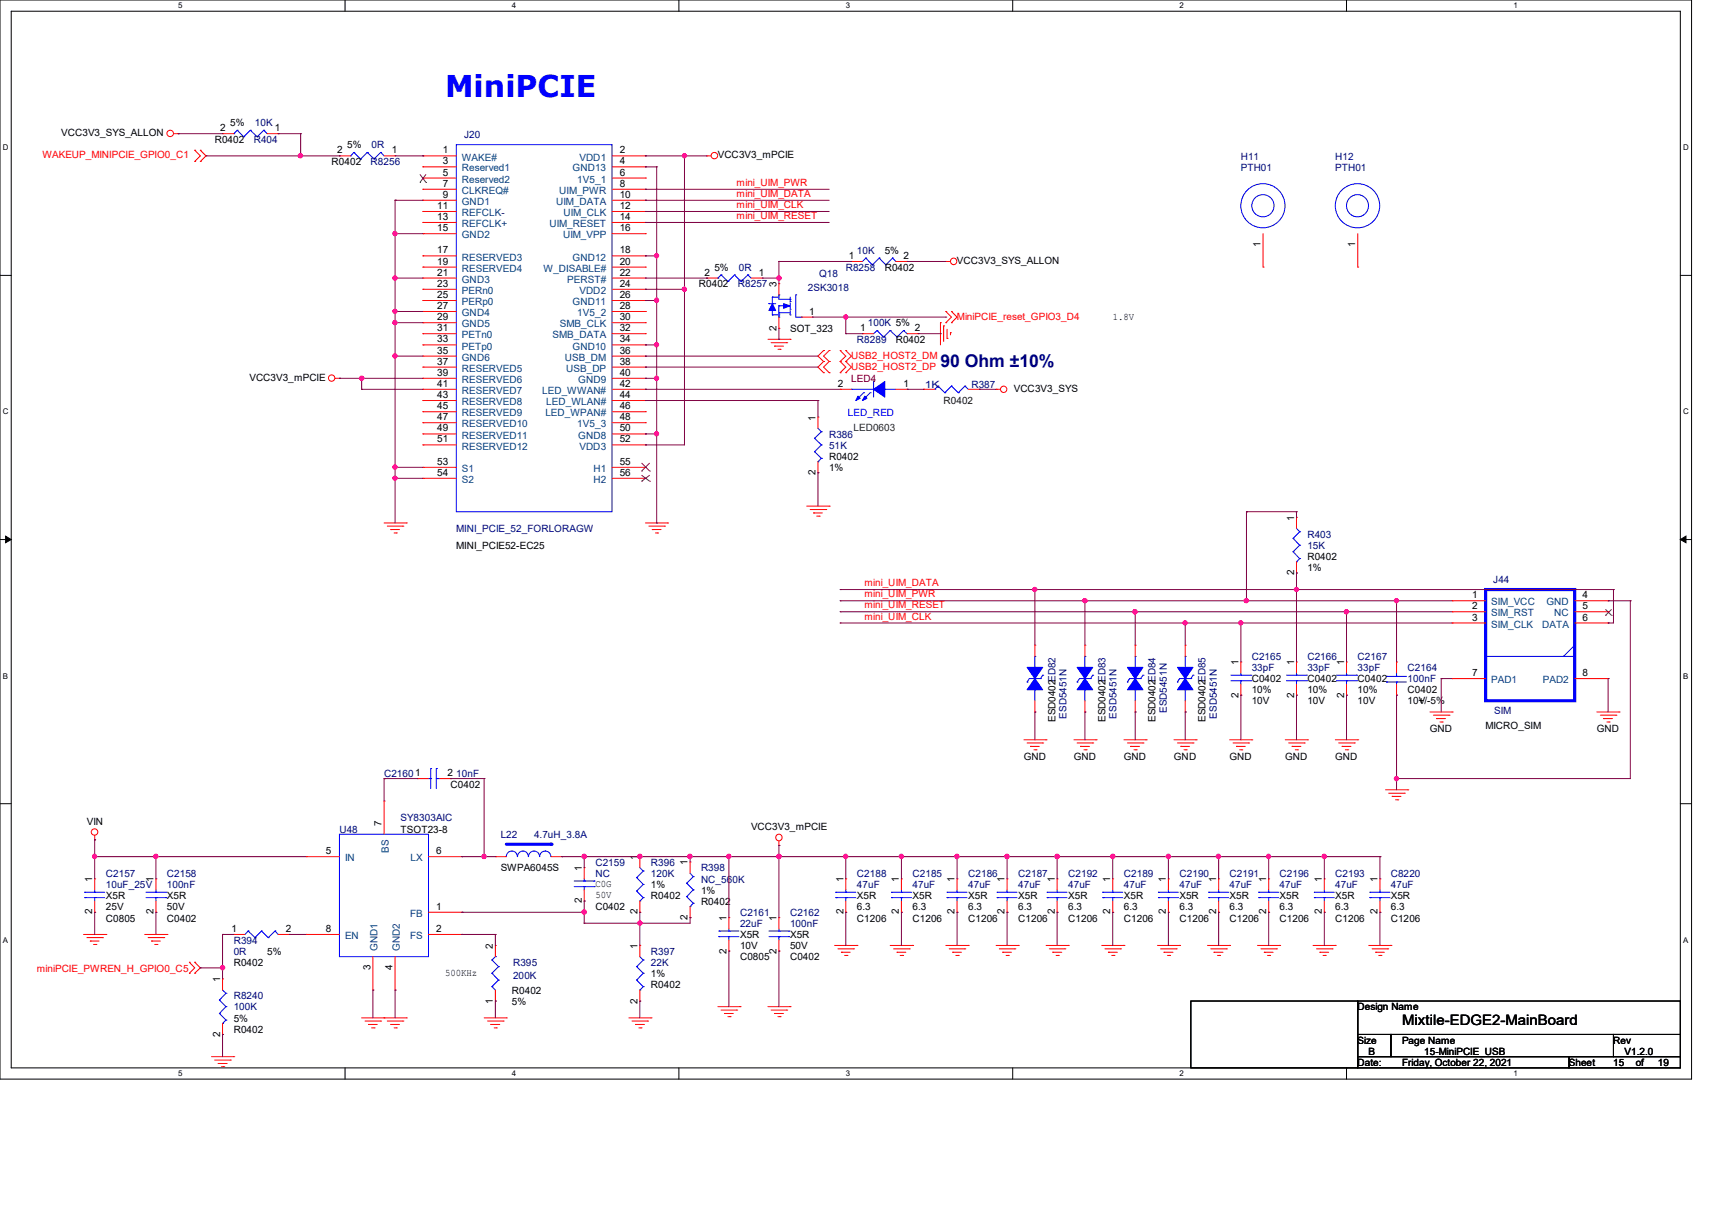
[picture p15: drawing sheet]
<svg xmlns="http://www.w3.org/2000/svg" width="297mm" height="210mm" viewBox="0 0 297 210" stroke-linecap="round" stroke-linejoin="round" font-family="sans-serif">
<defs><g id="words">
<text font-size="5.2" fill="#00f" x="77.2" y="16.8">MiniPCIE</text>
<text font-size="3" fill="#000080" x="163.2" y="63.7">90 Ohm ±10%</text>
<text font-size="2.5" x="243.2" y="177.9">Mixtile-EDGE2-MainBoard</text>
<g font-size="1.7">
<text x="10.6" y="23.6">VCC3V3_SYS_ALLON</text>
<text x="38.2" y="22.8">2</text>
<text x="40" y="21.9">5%</text>
<text x="47.7" y="22.8">1</text>
<text x="37.3" y="24.8">R0402</text>
<text x="57.5" y="28.7">R0402</text>
<text x="58.5" y="26.6">2</text>
<text x="60.2" y="25.7">5%</text>
<text x="68" y="26.6">1</text>
<text x="76.8" y="26.6">1</text>
<text x="76.8" y="28.5">3</text>
<text x="107.5" y="26.6">2</text>
<text x="107.5" y="28.5">4</text>
<text x="124.5" y="27.5">VCC3V3_mPCIE</text>
<text x="76.8" y="30.5">5</text>
<text x="76.8" y="32.4">7</text>
<text x="76.8" y="34.3">9</text>
<text x="107.5" y="30.5">6</text>
<text x="107.5" y="32.4">8</text>
<text x="107.5" y="34.3">10</text>
<text x="75.9" y="36.3">11</text>
<text x="75.9" y="38.2">13</text>
<text x="75.9" y="40.1">15</text>
<text x="107.5" y="36.3">12</text>
<text x="107.5" y="38.2">14</text>
<text x="107.5" y="40.1">16</text>
<text x="75.9" y="44">17</text>
<text x="75.9" y="45.9">19</text>
<text x="75.9" y="47.8">21</text>
<text x="107.5" y="44">18</text>
<text x="107.5" y="45.9">20</text>
<text x="107.5" y="47.8">22</text>
<text x="122.2" y="47.8">2</text>
<text x="123.9" y="47">5%</text>
<text x="131.6" y="47.8">1</text>
<text x="147.3" y="45">1</text>
<text x="153.5" y="47">R0402</text>
<text x="153.5" y="44.1">5%</text>
<text x="156.7" y="45">2</text>
<text x="166" y="45.8">VCC3V3_SYS_ALLON</text>
<text x="218.7" y="42.9" transform="rotate(-90 218.7 42.9)">1</text>
<text x="235.1" y="42.9" transform="rotate(-90 235.1 42.9)">1</text>
<text x="75.9" y="49.8">23</text>
<text x="75.9" y="51.7">25</text>
<text x="75.9" y="53.6">27</text>
<text x="107.5" y="49.8">24</text>
<text x="107.5" y="51.7">26</text>
<text x="107.5" y="53.6">28</text>
<text x="121.2" y="49.9">R0402</text>
<text x="134.7" y="49.8" transform="rotate(-90 134.7 49.8)">3</text>
<text x="75.9" y="55.6">29</text>
<text x="75.9" y="57.5">31</text>
<text x="75.9" y="59.4">33</text>
<text x="107.5" y="55.6">30</text>
<text x="107.5" y="57.5">32</text>
<text x="107.5" y="59.4">34</text>
<text x="134.7" y="57.4" transform="rotate(-90 134.7 57.4)">2</text>
<text x="137.1" y="57.6">SOT_323</text>
<text x="140.4" y="54.6">1</text>
<text x="149.2" y="57.5">1</text>
<text x="155.4" y="59.5">R0402</text>
<text x="158.7" y="57.5">2</text>
<text x="193" y="55.5">1.8V</text>
<text x="75.9" y="61.4">35</text>
<text x="75.9" y="63.3">37</text>
<text x="75.9" y="65.2">39</text>
<text x="107.5" y="61.4">36</text>
<text x="107.5" y="63.3">38</text>
<text x="107.5" y="65.2">40</text>
<text x="43.3" y="66.1">VCC3V3_mPCIE</text>
<text x="75.9" y="67.1">41</text>
<text x="75.9" y="69.1">43</text>
<text x="75.9" y="71">45</text>
<text x="107.5" y="67.1">42</text>
<text x="107.5" y="69.1">44</text>
<text x="107.5" y="71">46</text>
<text x="145.4" y="67.1">2</text>
<text x="156.7" y="67.1">1</text>
<text x="175.9" y="68">VCC3V3_SYS</text>
<text x="75.9" y="72.9">47</text>
<text x="75.9" y="74.9">49</text>
<text x="75.9" y="76.8">51</text>
<text x="107.5" y="72.9">48</text>
<text x="107.5" y="74.9">50</text>
<text x="107.5" y="76.8">52</text>
<text x="141.5" y="73" transform="rotate(-90 141.5 73)">1</text>
<text x="75.9" y="80.7">53</text>
<text x="75.9" y="82.6">54</text>
<text x="107.5" y="80.7">55</text>
<text x="107.5" y="82.6">56</text>
<text x="141.5" y="82.5" transform="rotate(-90 141.5 82.5)">2</text>
<text x="143.8" y="79.8">R0402</text>
<text x="143.8" y="81.7">1%</text>
<text x="79.2" y="95.3">MINI_PCIE52-EC25</text>
<text x="224.5" y="90.4" transform="rotate(-90 224.5 90.4)">1</text>
<text x="224.5" y="99.8" transform="rotate(-90 224.5 99.8)">2</text>
<text x="226.8" y="97.2">R0402</text>
<text x="226.8" y="99.1">1%</text>
<text x="255.4" y="103.8">1</text>
<text x="255.4" y="105.7">2</text>
<text x="255.4" y="107.7">3</text>
<text x="274.5" y="107.7">6</text>
<text x="274.5" y="105.7">5</text>
<text x="274.5" y="103.8">4</text>
<text x="214.8" y="115.5" transform="rotate(-90 214.8 115.5)">1</text>
<text x="217.2" y="118.4">C0402</text>
<text x="224.5" y="115.5" transform="rotate(-90 224.5 115.5)">1</text>
<text x="226.8" y="118.4">C0402</text>
<text x="233.2" y="115.5" transform="rotate(-90 233.2 115.5)">1</text>
<text x="235.5" y="118.4">C0402</text>
<text x="255.4" y="117.3">7</text>
<text x="274.5" y="117.3">8</text>
<text x="183.1" y="125.3" transform="rotate(-90 183.1 125.3)">ESD0402ED82</text>
<text x="191.8" y="125.3" transform="rotate(-90 191.8 125.3)">ESD0402ED83</text>
<text x="200.4" y="125.3" transform="rotate(-90 200.4 125.3)">ESD0402ED84</text>
<text x="209.1" y="125.3" transform="rotate(-90 209.1 125.3)">ESD0402ED85</text>
<text x="214.8" y="121.1" transform="rotate(-90 214.8 121.1)">2</text>
<text x="217.2" y="122.3">10V</text>
<text x="217.2" y="120.4">10%</text>
<text x="224.5" y="121.1" transform="rotate(-90 224.5 121.1)">2</text>
<text x="226.8" y="122.3">10V</text>
<text x="226.8" y="120.4">10%</text>
<text x="233.2" y="121.1" transform="rotate(-90 233.2 121.1)">2</text>
<text x="235.5" y="122.3">10V</text>
<text x="235.5" y="120.4">10%</text>
<text x="244.2" y="122.3">10V</text>
<text x="244.2" y="120.4">C0402</text>
<text x="246.1" y="122.3">+/-5%</text>
<text x="177.6" y="131.9">GND</text>
<text x="186.3" y="131.9">GND</text>
<text x="195" y="131.9">GND</text>
<text x="203.6" y="131.9">GND</text>
<text x="213.3" y="131.9">GND</text>
<text x="222.9" y="131.9">GND</text>
<text x="231.6" y="131.9">GND</text>
<text x="248.1" y="127.1">GND</text>
<text x="257.7" y="126.5">MICRO_SIM</text>
<text x="277" y="127.1">GND</text>
<text x="77.6" y="134.7">2</text>
<text x="78.2" y="136.7">C0402</text>
<text x="15.1" y="143.1">VIN</text>
<text x="66.2" y="143.4" transform="rotate(-90 66.2 143.4)">7</text>
<text x="56.6" y="148.3">5</text>
<text x="69.5" y="144.5">TSOT23-8</text>
<text x="75.7" y="148.3">6</text>
<text x="110.6" y="149.2" transform="rotate(-90 110.6 149.2)">1</text>
<text x="130.3" y="144.1">VCC3V3_mPCIE</text>
<text x="16" y="153.1" transform="rotate(-90 16 153.1)">1</text>
<text x="26.6" y="153.1" transform="rotate(-90 26.6 153.1)">1</text>
<text x="86.9" y="151.2">SWPA6045S</text>
<text x="100.9" y="151.2" transform="rotate(-90 100.9 151.2)">1</text>
<text x="103.3" y="155.8">50V</text>
<text x="103.3" y="153.9">C0G</text>
<text x="112.9" y="154.1">1%</text>
<text x="119.3" y="150.2" transform="rotate(-90 119.3 150.2)">1</text>
<text x="121.6" y="155.1">1%</text>
<text x="146.3" y="153.1" transform="rotate(-90 146.3 153.1)">1</text>
<text x="156" y="153.1" transform="rotate(-90 156 153.1)">1</text>
<text x="165.6" y="153.1" transform="rotate(-90 165.6 153.1)">1</text>
<text x="174.3" y="153.1" transform="rotate(-90 174.3 153.1)">1</text>
<text x="183" y="153.1" transform="rotate(-90 183 153.1)">1</text>
<text x="192.6" y="153.1" transform="rotate(-90 192.6 153.1)">1</text>
<text x="202.3" y="153.1" transform="rotate(-90 202.3 153.1)">1</text>
<text x="211" y="153.1" transform="rotate(-90 211 153.1)">1</text>
<text x="219.7" y="153.1" transform="rotate(-90 219.7 153.1)">1</text>
<text x="229.3" y="153.1" transform="rotate(-90 229.3 153.1)">1</text>
<text x="239" y="153.1" transform="rotate(-90 239 153.1)">1</text>
<text x="16" y="158.7" transform="rotate(-90 16 158.7)">2</text>
<text x="18.4" y="159.9">C0805</text>
<text x="18.4" y="156">X5R</text>
<text x="18.4" y="158">25V</text>
<text x="26.6" y="158.7" transform="rotate(-90 26.6 158.7)">2</text>
<text x="29" y="159.9">C0402</text>
<text x="29" y="156">X5R</text>
<text x="29" y="158">50V</text>
<text x="40.2" y="161.8">1</text>
<text x="49.6" y="161.8">2</text>
<text x="56.6" y="161.8">8</text>
<text x="75.7" y="161.8">2</text>
<text x="75.7" y="157.9">1</text>
<text x="100.9" y="156.8" transform="rotate(-90 100.9 156.8)">2</text>
<text x="103.3" y="158">C0402</text>
<text x="110.6" y="158.7" transform="rotate(-90 110.6 158.7)">2</text>
<text x="112.9" y="156">R0402</text>
<text x="119.3" y="159.7" transform="rotate(-90 119.3 159.7)">2</text>
<text x="121.6" y="157">R0402</text>
<text x="126" y="159.9" transform="rotate(-90 126 159.9)">1</text>
<text x="134.7" y="159.9" transform="rotate(-90 134.7 159.9)">1</text>
<text x="146.3" y="158.7" transform="rotate(-90 146.3 158.7)">2</text>
<text x="148.7" y="159.9">C1206</text>
<text x="148.7" y="156">X5R</text>
<text x="148.7" y="158">6.3</text>
<text x="156" y="158.7" transform="rotate(-90 156 158.7)">2</text>
<text x="158.3" y="159.9">C1206</text>
<text x="158.3" y="156">X5R</text>
<text x="158.3" y="158">6.3</text>
<text x="165.6" y="158.7" transform="rotate(-90 165.6 158.7)">2</text>
<text x="168" y="159.9">C1206</text>
<text x="168" y="156">X5R</text>
<text x="168" y="158">6.3</text>
<text x="174.3" y="158.7" transform="rotate(-90 174.3 158.7)">2</text>
<text x="176.6" y="159.9">C1206</text>
<text x="176.6" y="156">X5R</text>
<text x="176.6" y="158">6.3</text>
<text x="183" y="158.7" transform="rotate(-90 183 158.7)">2</text>
<text x="185.3" y="159.9">C1206</text>
<text x="185.3" y="156">X5R</text>
<text x="185.3" y="158">6.3</text>
<text x="192.6" y="158.7" transform="rotate(-90 192.6 158.7)">2</text>
<text x="195" y="159.9">C1206</text>
<text x="195" y="156">X5R</text>
<text x="195" y="158">6.3</text>
<text x="202.3" y="158.7" transform="rotate(-90 202.3 158.7)">2</text>
<text x="204.6" y="159.9">C1206</text>
<text x="204.6" y="156">X5R</text>
<text x="204.6" y="158">6.3</text>
<text x="211" y="158.7" transform="rotate(-90 211 158.7)">2</text>
<text x="213.3" y="159.9">C1206</text>
<text x="213.3" y="156">X5R</text>
<text x="213.3" y="158">6.3</text>
<text x="219.7" y="158.7" transform="rotate(-90 219.7 158.7)">2</text>
<text x="222" y="159.9">C1206</text>
<text x="222" y="156">X5R</text>
<text x="222" y="158">6.3</text>
<text x="229.3" y="158.7" transform="rotate(-90 229.3 158.7)">2</text>
<text x="231.6" y="159.9">C1206</text>
<text x="231.6" y="156">X5R</text>
<text x="231.6" y="158">6.3</text>
<text x="239" y="158.7" transform="rotate(-90 239 158.7)">2</text>
<text x="241.3" y="159.9">C1206</text>
<text x="241.3" y="156">X5R</text>
<text x="241.3" y="158">6.3</text>
<text x="40.6" y="167.6">R0402</text>
<text x="46.4" y="165.7">5%</text>
<text x="85.5" y="164.7" transform="rotate(-90 85.5 164.7)">2</text>
<text x="110.6" y="164.7" transform="rotate(-90 110.6 164.7)">1</text>
<text x="126" y="165.5" transform="rotate(-90 126 165.5)">2</text>
<text x="128.4" y="166.7">C0805</text>
<text x="128.4" y="162.8">X5R</text>
<text x="128.4" y="164.8">10V</text>
<text x="134.7" y="165.5" transform="rotate(-90 134.7 165.5)">2</text>
<text x="137.1" y="166.7">C0402</text>
<text x="137.1" y="162.8">X5R</text>
<text x="137.1" y="164.8">50V</text>
<text x="38.2" y="170.5" transform="rotate(-90 38.2 170.5)">1</text>
<text x="64.3" y="168.4" transform="rotate(-90 64.3 168.4)">3</text>
<text x="68.1" y="168.4" transform="rotate(-90 68.1 168.4)">4</text>
<text x="77.2" y="169.4">500KHz</text>
<text x="88.8" y="172.5">R0402</text>
<text x="112.9" y="171.5">R0402</text>
<text x="112.9" y="169.6">1%</text>
<text x="38.2" y="180" transform="rotate(-90 38.2 180)">2</text>
<text x="40.6" y="179.2">R0402</text>
<text x="40.6" y="177.3">5%</text>
<text x="85.5" y="174.2" transform="rotate(-90 85.5 174.2)">1</text>
<text x="88.8" y="174.4">5%</text>
<text x="110.6" y="174.2" transform="rotate(-90 110.6 174.2)">2</text>
<text x="235.5" y="175.3">Design Name</text>
<text x="235.5" y="181.1">Size</text>
<text x="235.5" y="185">Date:</text>
<text x="237.4" y="183.1">B</text>
<text x="243.2" y="181.1">Page Name</text>
<text x="243.2" y="185">Friday, October 22, 2021</text>
<text x="247.1" y="183.1">15-MiniPCIE_USB</text>
<text x="272.2" y="185">Sheet</text>
<text x="279.9" y="181.1">Rev</text>
<text x="279.9" y="185">15</text>
<text x="281.8" y="183.1">V1.2.0</text>
<text x="283.8" y="185">of</text>
<text x="287.6" y="185">19</text>
</g>
<g font-size="1.7" fill="#000080">
<text x="44.2" y="21.9">10K</text>
<text x="44" y="24.8">R404</text>
<text x="64.3" y="28.7">R8256</text>
<text x="64.5" y="25.7">0R</text>
<text x="80.5" y="24">J20</text>
<text x="215.2" y="27.7">H11</text>
<text x="215.2" y="29.6">PTH01</text>
<text x="231.6" y="27.7">H12</text>
<text x="231.6" y="29.6">PTH01</text>
<text x="128.2" y="47">0R</text>
<text x="146.7" y="47">R8258</text>
<text x="148.7" y="44.1">10K</text>
<text x="128" y="49.9">R8257</text>
<text x="140.2" y="50.5">2SK3018</text>
<text x="142.1" y="48.1">Q18</text>
<text x="148.7" y="59.5">R8289</text>
<text x="150.6" y="56.6">100K 5%</text>
<text x="160.4" y="67.3">1K</text>
<text x="168.5" y="67.3">R387</text>
<text x="143.8" y="75.9">R386</text>
<text x="143.8" y="77.9">51K</text>
<text x="79.2" y="92.4">MINI_PCIE_52_FORLORAGW</text>
<text x="226.8" y="93.3">R403</text>
<text x="226.8" y="95.3">15K</text>
<text x="259.1" y="101.2">J44</text>
<text x="217.2" y="114.6">C2165</text>
<text x="217.2" y="116.5">33pF</text>
<text x="226.8" y="114.6">C2166</text>
<text x="226.8" y="116.5">33pF</text>
<text x="235.5" y="114.6">C2167</text>
<text x="235.5" y="116.5">33pF</text>
<text x="244.2" y="116.5">C2164</text>
<text x="244.2" y="118.4">100nF</text>
<text x="185" y="124.7" transform="rotate(-90 185 124.7)">ESD5451N</text>
<text x="193.7" y="124.7" transform="rotate(-90 193.7 124.7)">ESD5451N</text>
<text x="202.4" y="123.7" transform="rotate(-90 202.4 123.7)">ESD5451N</text>
<text x="211.1" y="124.7" transform="rotate(-90 211.1 124.7)">ESD5451N</text>
<text x="259.2" y="124">SIM</text>
<text x="66.6" y="134.8">C21601</text>
<text x="79.2" y="134.8">10nF</text>
<text x="69.5" y="142.5">SY8303AIC</text>
<text x="58.9" y="144.5">U48</text>
<text x="86.9" y="145.5">L22</text>
<text x="92.7" y="145.5">4.7uH_3.8A</text>
<text x="18.4" y="152.2">C2157</text>
<text x="18.4" y="154.1">10uF_25V</text>
<text x="29" y="152.2">C2158</text>
<text x="29" y="154.1">100nF</text>
<text x="103.3" y="150.3">C2159</text>
<text x="103.3" y="152.2">NC</text>
<text x="112.9" y="150.3">R396</text>
<text x="112.9" y="152.2">120K</text>
<text x="121.6" y="151.2">R398</text>
<text x="121.6" y="153.2">NC_560K</text>
<text x="148.7" y="152.2">C2188</text>
<text x="148.7" y="154.1">47uF</text>
<text x="158.3" y="152.2">C2185</text>
<text x="158.3" y="154.1">47uF</text>
<text x="168" y="152.2">C2186</text>
<text x="168" y="154.1">47uF</text>
<text x="176.6" y="152.2">C2187</text>
<text x="176.6" y="154.1">47uF</text>
<text x="185.3" y="152.2">C2192</text>
<text x="185.3" y="154.1">47uF</text>
<text x="195" y="152.2">C2189</text>
<text x="195" y="154.1">47uF</text>
<text x="204.6" y="152.2">C2190</text>
<text x="204.6" y="154.1">47uF</text>
<text x="213.3" y="152.2">C2191</text>
<text x="213.3" y="154.1">47uF</text>
<text x="222" y="152.2">C2196</text>
<text x="222" y="154.1">47uF</text>
<text x="231.6" y="152.2">C2193</text>
<text x="231.6" y="154.1">47uF</text>
<text x="241.3" y="152.2">C8220</text>
<text x="241.3" y="154.1">47uF</text>
<text x="128.4" y="159">C2161</text>
<text x="128.4" y="160.9">22uF</text>
<text x="137.1" y="159">C2162</text>
<text x="137.1" y="160.9">100nF</text>
<text x="40.6" y="163.8">R394</text>
<text x="40.6" y="165.7">0R</text>
<text x="89" y="167.6">R395</text>
<text x="112.9" y="165.7">R397</text>
<text x="112.9" y="167.6">22K</text>
<text x="40.6" y="173.4">R8240</text>
<text x="89" y="170">200K</text>
<text x="40.6" y="175.3">100K</text>
</g>
<g font-size="1.7" fill="#f00">
<text x="7.4" y="27.5">WAKEUP_MINIPCIE_GPIO0_C1</text>
<text x="127.8" y="32.3">mini_UIM_PWR</text>
<text x="127.8" y="34.2">mini_UIM_DATA</text>
<text x="127.8" y="38">mini_UIM_RESET</text>
<text x="127.8" y="36.1">mini_UIM_CLK</text>
<text x="166" y="55.5">MiniPCIE_reset_GPIO3_D4</text>
<text x="147.7" y="64.2">USB2_HOST2_DP</text>
<text x="147.7" y="62.2">USB2_HOST2_DM</text>
<text x="150" y="101.7">mini_UIM_DATA</text>
<text x="150" y="107.5">mini_UIM_CLK</text>
<text x="150" y="105.6">mini_UIM_RESET</text>
<text x="150" y="103.7">mini_UIM_PWR</text>
<text x="6.4" y="168.6">miniPCIE_PWREN_H_GPIO0_C5</text>
</g>
<g font-size="1.7" fill="#004080">
<text x="80.1" y="27.9">WAKE#</text>
<text x="80.1" y="29.8">Reserved1</text>
<text x="99.3" y="29.8">GND13</text>
<text x="100.5" y="27.9">VDD1</text>
<text x="80.1" y="31.7">Reserved2</text>
<text x="80.1" y="33.7">CLKREQ#</text>
<text x="80.1" y="35.6">GND1</text>
<text x="96.5" y="35.6">UIM_DATA</text>
<text x="97" y="33.7">UIM_PWR</text>
<text x="100.2" y="31.7">1V5_1</text>
<text x="80.1" y="37.5">REFCLK-</text>
<text x="80.1" y="39.4">REFCLK+</text>
<text x="80.1" y="41.4">GND2</text>
<text x="95.3" y="39.4">UIM_RESET</text>
<text x="97.7" y="41.4">UIM_VPP</text>
<text x="97.7" y="37.5">UIM_CLK</text>
<text x="80.1" y="45.2">RESERVED3</text>
<text x="80.1" y="47.2">RESERVED4</text>
<text x="94.3" y="47.2">W_DISABLE#</text>
<text x="99.3" y="45.2">GND12</text>
<text x="80.1" y="49.1">GND3</text>
<text x="80.1" y="51">PERn0</text>
<text x="80.1" y="53">PERp0</text>
<text x="98.4" y="49.1">PERST#</text>
<text x="99.3" y="53">GND11</text>
<text x="100.5" y="51">VDD2</text>
<text x="80.1" y="54.9">GND4</text>
<text x="80.1" y="56.8">GND5</text>
<text x="80.1" y="58.7">PETn0</text>
<text x="95.9" y="58.7">SMB_DATA</text>
<text x="97.1" y="56.8">SMB_CLK</text>
<text x="100.2" y="54.9">1V5_2</text>
<text x="80.1" y="60.7">PETp0</text>
<text x="80.1" y="62.6">GND6</text>
<text x="80.1" y="64.5">RESERVED5</text>
<text x="98" y="62.6">USB_DM</text>
<text x="98.2" y="64.5">USB_DP</text>
<text x="99.3" y="60.7">GND10</text>
<text x="80.1" y="66.5">RESERVED6</text>
<text x="80.1" y="68.4">RESERVED7</text>
<text x="80.1" y="70.3">RESERVED8</text>
<text x="94.1" y="68.4">LED_WWAN#</text>
<text x="94.8" y="70.3">LED_WLAN#</text>
<text x="100.3" y="66.5">GND9</text>
<text x="80.1" y="72.3">RESERVED9</text>
<text x="80.1" y="74.2">RESERVED10</text>
<text x="80.1" y="76.1">RESERVED11</text>
<text x="94.6" y="72.3">LED_WPAN#</text>
<text x="100.2" y="74.2">1V5_3</text>
<text x="100.3" y="76.1">GND8</text>
<text x="80.1" y="78">RESERVED12</text>
<text x="80.1" y="81.9">S1</text>
<text x="80.1" y="83.8">S2</text>
<text x="100.5" y="78">VDD3</text>
<text x="102.9" y="81.9">H1</text>
<text x="102.9" y="83.8">H2</text>
<text x="258.7" y="105.1">SIM_VCC</text>
<text x="258.7" y="107">SIM_RST</text>
<text x="268.3" y="105.1">GND</text>
<text x="269.6" y="107">NC</text>
<text x="258.7" y="108.9">SIM_CLK</text>
<text x="267.5" y="108.9">DATA</text>
<text x="258.7" y="118.6">PAD1</text>
<text x="267.6" y="118.6">PAD2</text>
<text x="59.9" y="149.5">IN</text>
<text x="67.4" y="148" transform="rotate(-90 67.4 148)">BS</text>
<text x="71.2" y="149.5">LX</text>
<text x="71.2" y="159.1">FB</text>
<text x="59.9" y="163">EN</text>
<text x="65.5" y="165.1" transform="rotate(-90 65.5 165.1)">GND1</text>
<text x="69.3" y="165.1" transform="rotate(-90 69.3 165.1)">GND2</text>
<text x="71.2" y="163">FS</text>
</g>
<text font-size="1.7" fill="#800000" x="147.7" y="66.3">LED4</text>
<text font-size="1.7" fill="#004000" x="163.7" y="70.1">R0402</text>
<text font-size="1.7" fill="#00f" x="147.1" y="72.3">LED_RED</text>
<text font-size="1.7" fill="#008000" x="148.1" y="74.8">LED0603</text>
<g font-size="1.4">
<text x="30.9" y="1.4">5</text>
<text x="88.8" y="1.4">4</text>
<text x="146.7" y="1.4">3</text>
<text x="204.6" y="1.4">2</text>
<text x="262.6" y="1.4">1</text>
<text x=".5" y="26.1">D</text>
<text x="292" y="26.1">D</text>
<text x=".5" y="71.9">C</text>
<text x="292" y="71.9">C</text>
<text x=".5" y="117.8">B</text>
<text x="292" y="117.8">B</text>
<text x=".5" y="163.6">A</text>
<text x="292" y="163.6">A</text>
<text x="30.9" y="186.8">5</text>
<text x="88.8" y="186.8">4</text>
<text x="146.7" y="186.8">3</text>
<text x="204.6" y="186.8">2</text>
<text x="262.6" y="186.8">1</text>
</g>
</g></defs>
<path d="M0 0h293.5v187.3h-293.5zM1.9 1.9h289.6v183.4h-289.6z" fill="none" stroke="#000" stroke-width=".17"/>
<g fill="#fff">
<path d="M30.9 .2h.8v1.5h-.8z"/>
<path d="M30.9 185.5h.8v1.6h-.8z"/>
</g>
<path d="M59.9 0v1.9M59.9 185.3v2" fill="none" stroke="#000" stroke-width=".17"/>
<g fill="#fff">
<path d="M88.8 .2h.8v1.5h-.8z"/>
<path d="M88.8 185.5h.8v1.6h-.8z"/>
</g>
<path d="M117.8 0v1.9M117.8 185.3v2" fill="none" stroke="#000" stroke-width=".17"/>
<g fill="#fff">
<path d="M146.7 .2h.8v1.5h-.8z"/>
<path d="M146.7 185.5h.8v1.6h-.8z"/>
</g>
<path d="M175.7 0v1.9M175.7 185.3v2" fill="none" stroke="#000" stroke-width=".17"/>
<g fill="#fff">
<path d="M204.6 .2h.8v1.5h-.8z"/>
<path d="M204.6 185.5h.8v1.6h-.8z"/>
</g>
<path d="M233.6 0v1.9M233.6 185.3v2" fill="none" stroke="#000" stroke-width=".17"/>
<g fill="#fff">
<path d="M262.6 .2h.7v1.5h-.7z"/>
<path d="M262.6 185.5h.7v1.6h-.7z"/>
<path d="M.5 24.8h1v1.6h-1z"/>
<path d="M292 24.8h1v1.6h-1z"/>
<path d="M.5 70.7h1v1.5h-1z"/>
<path d="M292 70.7h1v1.5h-1z"/>
</g>
<path d="M0 47.8h1.9M291.5 47.8h2" fill="none" stroke="#000" stroke-width=".17"/>
<g fill="#fff">
<path d="M.5 116.5h.9v1.6h-.9z"/>
<path d="M292 116.5h.9v1.6h-.9z"/>
</g>
<path d="M0 93.6h1.9M291.5 93.6h2" fill="none" stroke="#000" stroke-width=".17"/>
<path d="M1 93l.9 .6-.9 .6zM291.5 93.6l1-.6v1.2z" fill="#000" stroke="#000" stroke-width=".17"/>
<g fill="#fff">
<path d="M.5 162.4h.9v1.5h-.9z"/>
<path d="M292 162.4h.9v1.5h-.9z"/>
</g>
<path d="M0 139.5h1.9M291.5 139.5h2M206.6 173.7h28.9v11.6h-28.9zM235.5 173.7h56v5.8h-56zM235.5 179.5h5.8v3.9h-5.8zM241.3 179.5h38.6v3.9h-38.6zM279.9 179.5h11.6v3.9h-11.6zM235.5 183.4h36.7v1.9h-36.7zM272.2 183.4h19.3v1.9h-19.3z" fill="none" stroke="#000" stroke-width=".17"/>
<g fill="none" stroke="#f00" stroke-width=".17">
<path d="M30.1 23.2h.8M30.9 23.2h.1M33.8 26.1h.1M33.8 28h.1M33.8 26.1l1 1-1 .9M34.8 28h.1M34.8 26.1h.1M34.8 26.1l.9 1-.9 .9M122.6 27.1h.1M122.6 27.1h.8M122.6 48.3h.1M122.6 48.3h1.9"/>
<path d="M130.3 48.3h1.9M132.2 48.3h.1M133.2 58.9h3.9M133.8 59.5h2.7M136.5 59.5h.1M137.1 58.9h.1M163.2 56h.1M163.2 56v3.9M163.7 56.6h.1M163.7 56.6v2.7M164.1 45.4h.1M164.1 54.1h.1"/>
<path d="M164.1 56h.1M164.1 45.4h.8M164.1 54.1l1 .9-1 1M164.3 58.7h.1M164.3 57.1v1.6M164.9 57.7h.1M164.9 57.7v.4M165.1 54.1h.1M165.1 56h.1M165.1 54.1l.9 .9-.9 1M58.1 65.7h.8M58.9 65.7h.1"/>
<path d="M134.4 60.1h.1M134.4 60.1h1.5M135 60.6h.3M135.3 60.6h.1M142.9 62.7h.1M142.9 64.7h.1M142.9 60.8h.1M142.9 62.7l-1 1 1 1M142.9 60.8l-1 1 1 .9M143.8 64.7h.1M143.8 62.7h.1M143.8 60.8h.1"/>
<path d="M143.8 62.7l-.9 1 .9 1M143.8 60.8l-.9 1 .9 .9M145.8 64.7h.1M145.8 62.7h.1M145.8 60.8h.1M145.8 62.7l.9 1-.9 1M145.8 60.8l.9 1-.9 .9M146.7 64.7h.1M146.7 62.7h.1M146.7 60.8h.1M146.7 62.7l1 1-1 1M146.7 60.8l1 1-1 .9"/>
<path d="M160.2 67.6h.1M160.2 67.6h2M168 67.6h1.9M169.9 67.6h.1M172.8 67.6h.1M172.8 67.6h.8M66.6 90.8h3.9M67.2 91.3h2.7M67.8 91.9h.1M67.8 91.9h1.5M68.4 92.5h.3M68.7 92.5h.1"/>
<path d="M69.9 91.3h.1M70.5 90.8h.1M112 90.8h3.8M112.6 91.3h2.7M113.2 91.9h.1M113.2 91.9h1.5M113.7 92.5h.4M114.1 92.5h.1M115.3 91.3h.1M115.8 90.8h.1M140 87.8h3.8M140.5 88.4h2.8"/>
<path d="M141.1 89h.1M141.1 89h1.6M141.7 89.6h.4M142.1 89.6h.1M143.3 88.4h.1M143.8 87.8h.1M205.6 112h.1M205.6 112v1.9M177.6 128.4h3.9M178.2 128.9h2.7M178.8 129.5h.1M178.8 129.5h1.5"/>
<path d="M179.4 130.1h.3M179.7 130.1h.1M180.9 128.9h.1M181.5 128.4h.1M186.3 128.4h3.9M186.9 128.9h2.7M187.5 129.5h.1M187.5 129.5h1.5M188 130.1h.4M188.4 130.1h.1M189.6 128.9h.1M190.2 128.4h.1"/>
<path d="M195 128.4h3.8M195.6 128.9h2.7M196.1 129.5h.1M196.1 129.5h1.6M196.7 130.1h.4M197.1 130.1h.1M198.3 128.9h.1M198.8 128.4h.1M203.7 128.4h3.8M204.3 128.9h2.7M204.9 129.5h.1M204.9 129.5h1.5"/>
<path d="M205.4 130.1h.4M205.6 123.6h.1M205.6 121.6v2M205.8 130.1h.1M207 128.9h.1M207.5 128.4h.1M213.3 128.4h3.9M213.9 128.9h2.7M214.5 129.5h.1M214.5 129.5h1.5M215.1 130.1h.3M215.4 130.1h.1"/>
<path d="M216.6 128.9h.1M217.2 128.4h.1M223 128.4h3.8M223.6 128.9h2.7M224.2 129.5h.1M224.2 129.5h1.5M224.7 130.1h.4M225.1 130.1h.1M226.3 128.9h.1M226.8 128.4h.1M231.6 128.4h3.9M232.2 128.9h2.7"/>
<path d="M232.8 129.5h.1M232.8 129.5h1.6M233.4 130.1h.4M233.8 130.1h.1M234.9 128.9h.1M235.5 128.4h.1M240.4 137.1h3.8M240.9 137.7h2.7M241.5 138.2h.1M241.5 138.2h1.5M242.1 138.8h.4M242.5 138.8h.1"/>
<path d="M243.6 137.7h.1M244.2 137.1h.1M248.1 123.6h3.8M248.7 124.1h2.7M249.2 124.7h.1M249.2 124.7h1.6M249.8 125.3h.4M250.2 125.3h.1M251.4 124.1h.1M251.9 123.6h.1M277 123.6h3.9M277.6 124.1h2.7"/>
<path d="M278.2 124.7h.1M278.2 124.7h1.5M278.8 125.3h.3M279.1 125.3h.1M280.3 124.1h.1M280.9 123.6h.1M16.4 145.8h.1M16.4 145v.8M27.1 152.5h.1M27.1 158.3h.1M27.1 152.5v1.9M27.1 156.4v1.9"/>
<path d="M135.1 146.7h.1M135.1 146v.7M166 152.5h.1M166 158.3h.1M166 152.5v1.9M166 156.4v1.9M220.1 152.5h.1M220.1 158.3h.1M220.1 152.5v1.9M220.1 156.4v1.9M14.5 162.2h3.9M15.1 162.7h2.7"/>
<path d="M15.7 163.3h.1M15.7 163.3h1.5M16.2 163.9h.4M16.6 163.9h.1M17.8 162.7h.1M18.4 162.2h.1M25.1 162.2h3.9M25.7 162.7h2.7M26.3 163.3h.1M26.3 163.3h1.5M26.8 163.9h.4M27.2 163.9h.1"/>
<path d="M28.4 162.7h.1M29 162.2h.1M32.9 168.9h.1M32.9 167h.1M32.9 167l.9 1-.9 .9M33.8 167h.1M33.8 168.9h.1M33.8 167l1 1-1 .9M38.6 169.9h.1M38.6 179.5h.1M38.6 169.9v1.9M38.6 177.6v1.9"/>
<path d="M62.7 176.7h7.8M63.3 177.2h2.7M63.9 177.8h.1M63.9 177.8h1.5M64.5 178.4h.4M64.9 178.4h.1M66 177.2h.1M66.6 176.7h.1M67.2 177.2h2.7M67.8 177.8h.1M67.8 177.8h1.5M68.4 178.4h.3"/>
<path d="M68.7 178.4h.1M69.9 177.2h.1M70.5 176.7h.1M84 176.7h3.8M84.6 177.2h2.7M85.1 177.8h.1M85.1 177.8h1.6M85.7 178.4h.4M86.1 178.4h.1M87.3 177.2h.1M87.8 176.7h.1M109.1 176.7h3.8"/>
<path d="M109.6 177.2h2.8M110.2 177.8h.1M110.2 177.8h1.6M110.8 178.4h.4M111 164.1h.1M111 173.7h.1M111 164.1v1.9M111 171.8v1.9M111.2 178.4h.1M112.4 177.2h.1M112.9 176.7h.1M124.5 174.7h3.9"/>
<path d="M125.1 175.3h2.7M125.7 175.9h.1M125.7 175.9h1.5M126.3 176.4h.4M126.7 176.4h.1M127.8 175.3h.1M128.4 174.7h.1M133.2 174.7h3.9M133.8 175.3h2.7M134.4 175.9h.1M134.4 175.9h1.5M135 176.4h.3"/>
<path d="M135.3 176.4h.1M136.5 175.3h.1M137.1 174.7h.1M144.8 164.1h3.9M145.4 164.7h2.7M146 165.3h.1M146 165.3h1.5M146.5 165.8h.4M146.9 165.8h.1M148.1 164.7h.1M148.7 164.1h.1M154.4 164.1h3.9"/>
<path d="M155 164.7h2.7M155.6 165.3h.1M155.6 165.3h1.5M156.2 165.8h.4M156.6 165.8h.1M157.7 164.7h.1M158.3 164.1h.1M164.1 164.1h3.9M164.7 164.7h2.7M165.3 165.3h.1M165.3 165.3h1.5M165.8 165.8h.4"/>
<path d="M166.2 165.8h.1M167.4 164.7h.1M168 164.1h.1M172.8 164.1h3.9M173.4 164.7h2.7M173.9 165.3h.1M173.9 165.3h1.6M174.5 165.8h.4M174.9 165.8h.1M176.1 164.7h.1M176.7 164.1h.1M181.5 164.1h3.8"/>
<path d="M182 164.7h2.7M182.6 165.3h.1M182.6 165.3h1.6M183.2 165.8h.4M183.6 165.8h.1M184.7 164.7h.1M185.3 164.1h.1M191.1 164.1h3.9M191.7 164.7h2.7M192.3 165.3h.1M192.3 165.3h1.5M192.9 165.8h.4"/>
<path d="M193.3 165.8h.1M194.4 164.7h.1M195 164.1h.1M200.8 164.1h3.8M201.3 164.7h2.7M201.9 165.3h.1M201.9 165.3h1.6M202.5 165.8h.4M202.9 165.8h.1M204 164.7h.1M204.6 164.1h.1M209.5 164.1h3.8"/>
<path d="M210.1 164.7h2.7M210.6 165.3h.1M210.6 165.3h1.6M211.2 165.8h.4M211.6 165.8h.1M212.8 164.7h.1M213.3 164.1h.1M218.1 164.1h3.9M218.7 164.7h2.7M219.3 165.3h.1M219.3 165.3h1.6M219.9 165.8h.4"/>
<path d="M220.3 165.8h.1M221.4 164.7h.1M222 164.1h.1M227.8 164.1h3.8M228.4 164.7h2.7M229 165.3h.1M229 165.3h1.5M229.5 165.8h.4M229.9 165.8h.1M231.1 164.7h.1M231.6 164.1h.1M237.4 164.1h3.9"/>
<path d="M238 164.7h2.7M238.6 165.3h.1M238.6 165.3h1.6M239.2 165.8h.4M239.6 165.8h.1M240.7 164.7h.1M241.3 164.1h.1M36.7 183.4h3.9M37.3 184h2.7M37.8 184.6h.1M37.8 184.6h1.6M38.4 185.1h.4"/>
<path d="M38.8 185.1h.1M40 184h.1M40.6 183.4h.1"/>
<circle cx="29.5" cy="23.2" r=".56"/>
<circle cx="123.9" cy="27" r=".56"/>
<circle cx="165.4" cy="45.4" r=".56"/>
<circle cx="57.5" cy="65.6" r=".55"/>
<circle cx="174.1" cy="67.6" r=".55"/>
<circle cx="16.4" cy="144.4" r=".56"/>
<circle cx="135.1" cy="145.4" r=".56"/>
</g>
<g fill="none" stroke="#00f" stroke-width=".17">
<path d="M124.5 48.3h.1M125.1 47.7h.1M125.1 47.7l1.2 1.2M125.1 47.7l-.6 .6M126.3 48.9h.1M127.4 47.7h.1M127.4 47.7l1.2 1.2M127.4 47.7l-1.1 1.2M128.6 48.9h.1M129.8 47.7h.1M129.8 47.7l.5 .6M129.8 47.7l-1.2 1.2"/>
<path d="M162.2 67.6h.1M162.7 67h.1M162.7 67l1.2 1.2M162.7 67l-.5 .6M163.9 68.2h.1M165.1 67h.1M165.1 67l1.1 1.2M165.1 67l-1.2 1.2M166.2 68.2h.1M167.4 67h.1M167.4 67l.6 .6M167.4 67l-1.2 1.2"/>
<path d="M204.3 118.4h.1M205.6 119.7h.1M205.6 113.9h.1M205.6 113.9v1.9M205.6 119.7v1.9M206.6 117.8h.1M206.6 117.8h-2l-.3 .6M207 117.2h.1M207 117.2l-.4 .6M25.3 155.8h3.5M25.3 154.9h3.5M27.1 154.9h.1"/>
<path d="M27.1 155.8h.1M27.1 154.4v.5M27.1 155.8v.6M28.8 155.8h.1M28.8 154.9h.1M89.7 148.7a.95 .95 0 0 0-.9-1 .95 .95 0 0 0-1 1M91.7 148.7a.93 .93 0 0 0-1-1 .93 .93 0 0 0-.9 1M93.6 148.7a.95 .95 0 0 0-1-1 .95 .95 0 0 0-.9 1M95.5 148.7a.95 .95 0 0 0-.9-1 .95 .95 0 0 0-1 1M164.3 155.8h.1M164.3 154.9h.1M164.3 155.8h3.5"/>
<path d="M164.3 154.9h3.5M166 154.9h.1M166 155.8h.1M166 154.4v.5M166 155.8v.6M218.4 155.8h.1M218.4 154.9h.1M218.4 155.8h3.4M218.4 154.9h3.4M220.1 154.9h.1M220.1 155.8h.1M220.1 154.4v.5"/>
<path d="M220.1 155.8v.6M38.1 173.6h.1M38.1 175.9h.1M38.1 173.6l1.1 1.1M38.1 175.9l1.1 1.1M38.6 177.6h.1M38.6 171.8l.6 .6M39.2 172.4h.1M39.2 174.7h.1M39.2 177h.1M39.2 172.4l-1.1 1.2M39.2 174.7l-1.1 1.2"/>
<path d="M39.2 177l-.6 .6M110.4 167.8h.1M110.4 170.1h.1M110.4 167.8l1.2 1.1M110.4 170.1l1.2 1.1M111 171.8h.1M111 166l.6 .6M111.6 166.6h.1M111.6 168.9h.1M111.6 171.2h.1M111.6 166.6l-1.2 1.2M111.6 168.9l-1.2 1.2"/>
<path d="M111.6 171.2l-.6 .6"/>
</g>
<g fill="#00f" stroke="#00f" stroke-width=".17">
<path d="M205.6 117.8l1.4 1.9h-2.7z" fill-rule="evenodd"/>
<path d="M204.3 115.8h2.7l-1.4 2z" fill-rule="evenodd"/>
</g>
<path d="M87.8 146.5h7.8" fill="none" stroke="#00f" stroke-width=".55"/>
<circle cx="95.6" cy="146.5" r=".28" fill="#00f"/>
<g fill="none" stroke="#f00" stroke-width=".17">
<path d="M38.6 23.2h.1M38.6 23.2h2M46.4 23.2h1.9M48.3 23.2h.1M58.9 27.1h.1M58.9 27.1h1.9M66.6 27.1h1.9M68.5 27.1h.1M73.4 27.1h.1M73.4 29h.1M73.4 30.9h.1M73.4 32.9h.1"/>
<path d="M73.4 34.8h.1M73.4 36.7h.1M73.4 38.6h.1M73.4 27.1h5.8M73.4 29h5.8M73.4 30.9h5.8M73.4 32.9h5.8M73.4 34.8h5.8M73.4 36.7h5.8M73.4 38.6h5.8M106.2 27.1h5.8M106.2 29h5.8"/>
<path d="M106.2 30.9h5.8M106.2 32.9h5.8M106.2 34.8h5.8M106.2 36.7h5.8M106.2 38.6h5.8M112 27.1h.1M112 29h.1M112 30.9h.1M112 32.9h.1M112 34.8h.1M112 36.7h.1M112 38.6h.1"/>
<path d="M73.4 40.6h.1M73.4 44.4h.1M73.4 46.4h.1M73.4 48.3h.1M73.4 50.2h.1M73.4 52.2h.1M73.4 54.1h.1M73.4 56h.1M73.4 57.9h.1M73.4 59.9h.1M73.4 57.9h5.8M73.4 40.6h5.8"/>
<path d="M73.4 44.4h5.8M73.4 46.4h5.8M73.4 48.3h5.8M73.4 50.2h5.8M73.4 52.2h5.8M73.4 54.1h5.8M73.4 56h5.8M73.4 59.9h5.8M106.2 57.9h5.8M106.2 40.6h5.8M106.2 44.4h5.8M106.2 46.4h5.8"/>
<path d="M106.2 48.3h5.8M106.2 50.2h5.8M106.2 52.2h5.8M106.2 54.1h5.8M106.2 56h5.8M106.2 59.9h5.8M112 40.6h.1M112 44.4h.1M112 46.4h.1M112 48.3h.1M112 50.2h.1M112 52.2h.1"/>
<path d="M112 54.1h.1M112 56h.1M112 57.9h.1M112 59.9h.1M135.1 49.2h.1M135.1 57h.1M135.1 49.2v2M135.1 55v2M139 55h1.9M140.9 55h.1M147.7 45.4h.1M147.7 45.4h1.9"/>
<path d="M149.6 57.9h.1M149.6 57.9h2M155.4 45.4h2M157.4 45.4h.1M157.4 57.9h1.9M159.3 57.9h.1M219.1 46.4h.1M219.1 40.6v5.8M235.5 46.4h.1M235.5 40.6v5.8M73.4 61.8h.1M73.4 63.7h.1"/>
<path d="M73.4 65.7h.1M73.4 67.6h.1M73.4 69.5h.1M73.4 71.5h.1M73.4 73.4h.1M73.4 75.3h.1M73.4 77.2h.1M73.4 67.6h5.8M73.4 61.8h5.8M73.4 63.7h5.8M73.4 65.7h5.8M73.4 69.5h5.8"/>
<path d="M73.4 71.5h5.8M73.4 73.4h5.8M73.4 75.3h5.8M73.4 77.2h5.8M106.2 67.6h5.8M106.2 61.8h5.8M106.2 63.7h5.8M106.2 65.7h5.8M106.2 69.5h5.8M106.2 71.5h5.8M106.2 73.4h5.8M106.2 75.3h5.8"/>
<path d="M106.2 77.2h5.8M112 61.8h.1M112 63.7h.1M112 65.7h.1M112 67.6h.1M112 69.5h.1M112 71.5h.1M112 73.4h.1M112 75.3h.1M112 77.2h.1M141.9 72.4h.1M141.9 72.4v1.9"/>
<path d="M145.8 67.6h.1M145.8 67.6h1.9M155.4 67.6h2M157.4 67.6h.1M73.4 81.1h.1M73.4 83h.1M73.4 81.1h5.8M73.4 83h5.8M106.2 81.1h5.8M106.2 83h5.8M112 81.1h.1M112 83h.1"/>
<path d="M141.9 82h.1M141.9 80.1v1.9M224.9 89.8h.1M224.9 99.4h.1M224.9 89.8v1.9M224.9 97.5v1.9M179.5 112h.1M179.5 112v1.9M188.2 112h.1M188.2 112v1.9M196.9 112h.1M196.9 112v1.9"/>
<path d="M215.3 114.9h.1M215.3 114.9v1.9M215.3 118.7v1.9M224.9 114.9h.1M224.9 114.9v1.9M224.9 118.7v1.9M233.6 114.9h.1M233.6 114.9v1.9M233.6 118.7v1.9M242.3 114.9h.1M242.3 114.9v1.9M242.3 118.7v1.9"/>
<path d="M251.9 104.3h.1M251.9 106.2h.1M251.9 108.1h.1M251.9 117.8h.1M251.9 108.1h5.8M251.9 106.2h5.8M251.9 104.3h5.8M251.9 117.8h5.8M273.2 108.1h5.8M273.2 106.2h5.8M273.2 104.3h5.8M273.2 117.8h5.8"/>
<path d="M279 108.1h.1M279 106.2h.1M279 104.3h.1M279 117.8h.1M66.6 139h.1M66.6 139v5.8M72.4 135.1h.1M72.4 135.1h1.9M76.3 135.1h1.9M78.2 135.1h.1M179.5 123.6h.1M179.5 121.6v2"/>
<path d="M188.2 123.6h.1M188.2 121.6v2M196.9 123.6h.1M196.9 121.6v2M215.3 120.6h.1M224.9 120.6h.1M233.6 120.6h.1M242.3 120.6h.1M16.4 152.5h.1M16.4 158.3h.1M16.4 152.5v1.9M16.4 156.4v1.9"/>
<path d="M53.1 148.7h.1M53.1 148.7h5.8M74.3 148.7h5.8M74.3 158.3h5.8M80.1 148.7h.1M80.1 158.3h.1M85.9 148.7h.1M85.9 148.7h1.9M95.6 148.7h1.9M97.5 148.7h.1M101.3 150.6h.1M101.3 156.4h.1"/>
<path d="M101.3 150.6v1.9M101.3 154.4v2M111 148.7h.1M111 158.3h.1M111 148.7v1.9M111 156.4v1.9M119.7 149.6h.1M119.7 159.3h.1M119.7 149.6v2M119.7 157.4v1.9M126.4 159.3h.1M126.4 159.3v1.9"/>
<path d="M135.1 159.3h.1M135.1 159.3v1.9M146.7 152.5h.1M146.7 158.3h.1M146.7 152.5v1.9M146.7 156.4v1.9M156.4 152.5h.1M156.4 158.3h.1M156.4 152.5v1.9M156.4 156.4v1.9M174.7 152.5h.1M174.7 158.3h.1"/>
<path d="M174.7 152.5v1.9M174.7 156.4v1.9M183.4 152.5h.1M183.4 158.3h.1M183.4 152.5v1.9M183.4 156.4v1.9M193 152.5h.1M193 158.3h.1M193 152.5v1.9M193 156.4v1.9M202.7 152.5h.1M202.7 158.3h.1"/>
<path d="M202.7 152.5v1.9M202.7 156.4v1.9M211.4 152.5h.1M211.4 158.3h.1M211.4 152.5v1.9M211.4 156.4v1.9M229.7 152.5h.1M229.7 158.3h.1M229.7 152.5v1.9M229.7 156.4v1.9M239.4 152.5h.1M239.4 158.3h.1"/>
<path d="M239.4 152.5v1.9M239.4 156.4v1.9M40.6 162.2h.1M40.6 162.2h1.9M48.3 162.2h1.9M50.2 162.2h.1M53.1 162.2h.1M53.1 162.2h5.8M64.7 171.8h.1M64.7 166v5.8M68.5 171.8h.1M68.5 166v5.8"/>
<path d="M74.3 162.2h5.8M80.1 162.2h.1M85.9 173.7h.1M85.9 164.1h.1M85.9 164.1v1.9M85.9 171.8v1.9M126.4 165.1h.1M126.4 163.2v1.9M135.1 165.1h.1M135.1 163.2v1.9"/>
</g>
<g fill="none" stroke="#00f" stroke-width=".17">
<path d="M40.6 23.2h.1M41.1 22.6h.1M41.1 22.6l1.2 1.1M41.1 22.6l-.5 .6M42.3 23.7h.1M43.4 22.6h.1M43.4 22.6l1.2 1.1M43.4 22.6l-1.1 1.1M44.6 23.7h.1M45.8 22.6h.1M45.8 22.6l.6 .6M45.8 22.6l-1.2 1.1"/>
<path d="M60.8 27.1h.1M61.4 26.5h.1M61.4 26.5l1.2 1.1M61.4 26.5l-.6 .6M62.6 27.6h.1M63.7 26.5h.1M63.7 26.5l1.2 1.1M63.7 26.5l-1.1 1.1M64.9 27.6h.1M66 26.5h.1M66 26.5l.6 .6M66 26.5l-1.1 1.1"/>
<path d="M79.2 25.1h27v63.7h-27zM133.4 52.7h.1M133.4 52.7h1.2M134 51.6h.1M134 52.7h.1M134 54.7h.1M134 51.6h1.1M134 51.6v1.1M134 53.9v.8M134 54.7h1.1M135.1 54.3h.1M135.1 53.1h.1"/>
<path d="M135.1 55h.1M135.1 54.7h.1M135.1 51.2h.1M135.1 51.2v.7h2M135.1 54.3h2M135.1 53.1h2M135.1 53.1v1.9M137.1 51.9h.1M137.1 53.7h.1M137.1 54.7h.1M137.1 52.3h.1M137.1 51.6v.7"/>
<path d="M137.1 52.5v1.2M137.1 53.9v.8M138 51.2h.1M138 51.2v3.8h1M139 55h.1M150.2 44.8h.1M150.2 44.8l-.6 .6M150.2 44.8l1.1 1.2M151.3 46h.1M152.1 57.4h.1M152.1 57.4l-.5 .5M152.1 57.4l1.2 1.1"/>
<path d="M152.5 44.8h.1M152.5 44.8l-1.2 1.2M152.5 44.8l1.2 1.2M153.3 58.5h.1M153.7 46h.1M154.4 57.4h.1M154.4 57.4l-1.1 1.1M154.4 57.4l1.2 1.1M154.9 44.8h.1M154.9 44.8l-1.2 1.2M154.9 44.8l.5 .6M155.4 45.4h.1"/>
<path d="M155.6 58.5h.1M156.8 57.4h.1M156.8 57.4l-1.2 1.1M156.8 57.4l.6 .5M157.4 57.9h.1M141.3 76.1h.1M141.3 78.4h.1M141.3 76.1l1.2 1.1M141.3 78.4l1.2 1.1M141.9 74.3l.6 .6M142.5 74.9h.1M142.5 77.2h.1"/>
<path d="M142.5 79.5h.1M142.5 74.9l-1.2 1.2M142.5 77.2l-1.2 1.2M142.5 79.5l-.6 .6M147.7 67.6h.1M147.7 67.6h3.9M149.8 68.2h.1M149.8 68.2l-1.1 1.1M151 68.2h.1M151 68.2l-1.2 1.1M151.6 66.2h.1M151.6 66.2v2.7"/>
<path d="M153.5 67.6h.1M153.5 67.6h1.9M141.9 80.1h.1M224.3 93.4h.1M224.3 95.8h.1M224.3 93.4l1.2 1.2M224.3 95.8l1.2 1.1M224.9 97.5h.1M224.9 91.7l.6 .6M225.5 92.3h.1M225.5 94.6h.1M225.5 96.9h.1"/>
<path d="M225.5 92.3l-1.2 1.1M225.5 94.6l-1.2 1.2M225.5 96.9l-.6 .6M178.2 118.4h.1M179.5 119.7h.1M179.5 113.9h.1M179.5 113.9v1.9M179.5 119.7v1.9M180.5 117.8h.1M180.5 117.8h-1.9l-.4 .6M180.9 117.2h.1M180.9 117.2l-.4 .6"/>
<path d="M186.9 118.4h.1M188.2 119.7h.1M188.2 113.9h.1M188.2 113.9v1.9M188.2 119.7v1.9M189.2 117.8h.1M189.2 117.8h-1.9l-.4 .6M189.6 117.2h.1M189.6 117.2l-.4 .6M195.6 118.4h.1M196.9 119.7h.1M196.9 113.9h.1"/>
<path d="M196.9 113.9v1.9M196.9 119.7v1.9M197.9 117.8h.1M197.9 117.8h-1.9l-.4 .6M198.3 117.2h.1M198.3 117.2l-.4 .6M213.5 118.2h3.5M213.5 117.2h3.5M215.3 117.2h.1M215.3 118.2h.1M215.3 116.8v.4M215.3 118.2v.5"/>
<path d="M217 118.2h.1M217 117.2h.1M223.2 118.2h3.5M223.2 117.2h3.5M224.9 117.2h.1M224.9 118.2h.1M224.9 116.8v.4M224.9 118.2v.5M226.7 118.2h.1M226.7 117.2h.1M231.9 118.2h3.4M231.9 117.2h3.4"/>
<path d="M233.6 117.2h.1M233.6 118.2h.1M233.6 116.8v.4M233.6 118.2v.5M235.3 118.2h.1M235.3 117.2h.1M240.5 117.4h.1M240.5 118.4h.1M240.5 117.4h3.5M240.5 118.4h3.5M242.3 118.4h.1M242.3 117.4h.1"/>
<path d="M242.3 116.8v.6M242.3 118.4v.3M257.7 113.9h15.5M273.2 113.9h.1M273.2 112h.1M273.2 112l-2 1.9M74.3 135.1h.4M74.7 135.1h.1M74.7 133.4h.1M74.7 133.4v3.5M75.7 133.4h.1M75.7 135.1h.1"/>
<path d="M75.7 135.1h.6M75.7 133.4v3.5M14.7 155.8h.1M14.7 154.9h.1M14.7 155.8h3.5M14.7 154.9h3.5M16.4 154.9h.1M16.4 155.8h.1M16.4 154.4v.5M16.4 155.8v.6M58.9 144.8h15.4v21.2h-15.4zM99.6 153.9h3.5"/>
<path d="M99.6 152.9h3.5M101.3 152.9h.1M101.3 153.9h.1M101.3 152.5v.4M101.3 153.9v.5M103.1 153.9h.1M103.1 152.9h.1M110.4 152.3h.1M110.4 154.6h.1M110.4 152.3l1.2 1.2M110.4 154.6l1.2 1.2M111 156.4h.1"/>
<path d="M111 150.6l.6 .6M111.6 151.2h.1M111.6 153.5h.1M111.6 155.8h.1M111.6 151.2l-1.2 1.1M111.6 153.5l-1.2 1.1M111.6 155.8l-.6 .6M119.1 153.3h.1M119.1 155.6h.1M119.1 153.3l1.2 1.1M119.1 155.6l1.2 1.2M119.7 157.4h.1"/>
<path d="M119.7 151.6l.6 .5M120.3 152.1h.1M120.3 154.4h.1M120.3 156.8h.1M120.3 152.1l-1.2 1.2M120.3 154.4l-1.2 1.2M120.3 156.8l-.6 .6M145 155.8h.1M145 154.9h.1M145 155.8h3.5M145 154.9h3.5M146.7 154.9h.1"/>
<path d="M146.7 155.8h.1M146.7 154.4v.5M146.7 155.8v.6M154.6 155.8h.1M154.6 154.9h.1M154.6 155.8h3.5M154.6 154.9h3.5M156.4 154.9h.1M156.4 155.8h.1M156.4 154.4v.5M156.4 155.8v.6M173 155.8h.1"/>
<path d="M173 154.9h.1M173 155.8h3.4M173 154.9h3.4M174.7 154.9h.1M174.7 155.8h.1M174.7 154.4v.5M174.7 155.8v.6M181.7 155.8h.1M181.7 154.9h.1M181.7 155.8h3.4M181.7 154.9h3.4M183.4 154.9h.1"/>
<path d="M183.4 155.8h.1M183.4 154.4v.5M183.4 155.8v.6M191.3 155.8h.1M191.3 154.9h.1M191.3 155.8h3.5M191.3 154.9h3.5M193 154.9h.1M193 155.8h.1M193 154.4v.5M193 155.8v.6M201 155.8h.1"/>
<path d="M201 154.9h.1M201 155.8h3.4M201 154.9h3.4M202.7 154.9h.1M202.7 155.8h.1M202.7 154.4v.5M202.7 155.8v.6M209.7 155.8h.1M209.7 154.9h.1M209.7 155.8h3.4M209.7 154.9h3.4M211.4 154.9h.1"/>
<path d="M211.4 155.8h.1M211.4 154.4v.5M211.4 155.8v.6M228 155.8h.1M228 154.9h.1M228 155.8h3.5M228 154.9h3.5M229.7 154.9h.1M229.7 155.8h.1M229.7 154.4v.5M229.7 155.8v.6M237.7 155.8h.1"/>
<path d="M237.7 154.9h.1M237.7 155.8h3.4M237.7 154.9h3.4M239.4 154.9h.1M239.4 155.8h.1M239.4 154.4v.5M239.4 155.8v.6M43.1 161.6h.1M43.1 161.6l-.6 .6M43.1 161.6l1.1 1.1M44.2 162.7h.1M45.4 161.6h.1"/>
<path d="M45.4 161.6l-1.2 1.1M45.4 161.6l1.1 1.1M46.5 162.7h.1M47.7 161.6h.1M47.7 161.6l-1.2 1.1M47.7 161.6l.6 .6M48.3 162.2h.1M85.3 171.2h.1M85.3 168.9h.1M85.3 166.6h.1M85.3 171.2l.6 .6M85.3 168.9l1.2 1.2"/>
<path d="M85.3 166.6l1.2 1.2M85.9 166h.1M85.9 166l-.6 .6M86.5 170.1h.1M86.5 167.8h.1M86.5 170.1l-1.2 1.1M86.5 167.8l-1.2 1.1M124.7 162.6h.1M124.7 161.6h.1M124.7 162.6h3.5M124.7 161.6h3.5M126.4 161.6h.1"/>
<path d="M126.4 162.6h.1M126.4 161.2v.4M126.4 162.6v.6M133.4 162.6h3.5M133.4 161.6h3.5M135.1 161.6h.1M135.1 162.6h.1M135.1 161.2v.4M135.1 162.6v.6M136.9 162.6h.1M136.9 161.6h.1"/>
<circle cx="219.1" cy="35.7" r="1.93"/>
<circle cx="219.1" cy="35.7" r="3.8"/>
<circle cx="235.5" cy="35.7" r="1.92"/>
<circle cx="235.5" cy="35.7" r="3.8"/>
</g>
<g fill="#00f" stroke="#00f" stroke-width=".17">
<path d="M135.9 52.7l1.2 .4-1.2 .4z"/>
<path d="M134 52.7l.6 1.2h-1.2z"/>
<path d="M151.6 67.6l1.9-1.4v2.7z" fill-rule="evenodd"/>
<path d="M148.8 68.7l.4 .4-.7 .4z" fill-rule="evenodd"/>
<path d="M150 68.7l.4 .4-.8 .4z" fill-rule="evenodd"/>
<path d="M179.5 117.8l1.4 1.9h-2.7z" fill-rule="evenodd"/>
<path d="M178.2 115.8h2.7l-1.4 2z" fill-rule="evenodd"/>
<path d="M188.2 117.8l1.4 1.9h-2.7z" fill-rule="evenodd"/>
<path d="M186.9 115.8h2.7l-1.4 2z" fill-rule="evenodd"/>
<path d="M196.9 117.8l1.4 1.9h-2.7z" fill-rule="evenodd"/>
<path d="M195.6 115.8h2.7l-1.4 2z" fill-rule="evenodd"/>
</g>
<g fill="none" stroke="#804000" stroke-width=".17">
<path d="M72.8 31.7h.1M72.8 30.3l1.1 1.4M73.9 31.7h.1M73.9 30.3l-1.1 1.4M111.3 81.8h.1M111.3 83.5h.1M111.3 80.4l1.4 1.4M111.3 82.5l1.4 1M112.7 81.8h.1M112.7 83.5h.1M112.7 80.4l-1.4 1.4M112.7 82.5l-1.4 1"/>
<path d="M278.5 106.8h.1M278.5 105.8l1.1 1M279.6 106.8h.1M279.6 105.8l-1.1 1"/>
</g>
<path d="M257.7 102.3h15.5v19.3h-15.5z" fill="none" stroke="#00f" stroke-width=".55"/>
<g fill="none" stroke="#800040" stroke-width=".17">
<path d="M30.9 23.2h.1M30.9 23.2h7.7M35.7 27.1h.1M35.7 27.1h23.2M48.3 23.2h.1M48.3 23.2h3.9M52.2 23.2h.1M52.2 23.2v3.9M58.9 27.1h.1M68.5 34.8h.1M68.5 27.1h4.9M68.5 34.8v56"/>
<path d="M68.5 34.8h4.9M73.4 27.1h.1M112 27.1h.1M112 29h.1M112 32.9h.1M112 34.8h.1M112 38.6h.1M112 36.7h.1M112 27.1h10.6M112 29h1.9M112 34.8h31.8M112 32.9h31.8"/>
<path d="M112 38.6h31.8M112 36.7h31.8M113.9 29h.1M113.9 29v61.8M118.7 27.1h.1M118.7 27.1v50.1h-6.7M68.5 40.6h.1M68.5 48.3h.1M68.5 54.1h.1M68.5 56h.1M68.5 40.6h4.9M68.5 48.3h4.9"/>
<path d="M68.5 54.1h4.9M68.5 56h4.9M112 50.2h.1M112 44.4h.1M112 52.2h.1M112 59.9h.1M112 50.2h6.7M112 44.4h1.9M112 52.2h1.9M112 59.9h1.9M112 48.3h10.6M113.9 44.4h.1"/>
<path d="M113.9 52.2h.1M113.9 59.9h.1M118.7 50.2h.1M122.6 48.3h.1M132.2 48.3h2.9M135.1 48.3h.1M135.1 45.4h.1M135.1 58.9h.1M135.1 45.4v3.8M135.1 57v1.9M135.1 45.4h12.6M140.9 55h23.2"/>
<path d="M146.7 55h.1M146.7 57.9h.1M146.7 55v2.9M146.7 57.9h2.9M157.4 45.4h.1M157.4 45.4h6.7M159.3 57.9h3.9M163.2 57.9h.1M164.1 55h.1M58.9 65.7h.1M58.9 65.7h14.5M62.7 67.6h.1"/>
<path d="M62.7 65.7h.1M62.7 67.6h10.7M62.7 65.7v1.9M68.5 61.8h.1M68.5 61.8h4.9M112 77.2h.1M112 65.7h.1M112 75.3h.1M112 61.8h.1M112 63.7h.1M112 69.5h.1M112 67.6h.1"/>
<path d="M112 65.7h1.9M112 75.3h1.9M112 61.8h29.9M112 63.7h29.9M112 69.5h29.9M112 67.6h33.8M113.9 65.7h.1M141.9 69.5h.1M141.9 69.5v2.9M157.4 67.6h.1M157.4 67.6h2.8M169.9 67.6h.1"/>
<path d="M169.9 67.6h2.9M68.5 83h.1M68.5 81.1h.1M68.5 83h4.9M68.5 81.1h4.9M113.9 90.8h.1M141.9 82h.1M141.9 82v5.8M216.2 88.8h.1M216.2 88.8h8.7M216.2 88.8v15.5M224.9 99.4h.1"/>
<path d="M224.9 88.8h.1M224.9 88.8v1M224.9 99.4v15.5M145.8 108.1h.1M145.8 106.2h.1M145.8 104.3h.1M145.8 102.3h.1M145.8 108.1h106.1M145.8 106.2h106.1M145.8 104.3h106.1M145.8 102.3h134.1M179.5 102.3h.1"/>
<path d="M179.5 102.3v9.7M188.2 104.3h.1M188.2 104.3v7.7M196.9 106.2h.1M196.9 106.2v5.8M205.6 108.1h.1M205.6 108.1v3.9M215.3 108.1h.1M215.3 108.1v6.8M216.2 104.3h.1M224.9 102.3h.1M233.6 106.2h.1"/>
<path d="M233.6 106.2v8.7M242.3 104.3h.1M242.3 104.3v10.6M250 117.8h.1M250 117.8v5.8M250 117.8h1.9M279 108.1h.1M279 104.3h.1M279 117.8h.1M279 104.3h3.8M279 117.8v5.8M279.9 102.3h.1"/>
<path d="M279.9 102.3v5.8h-.9M282.8 104.3h.1M282.8 104.3v30.8h-40.5M66.6 135.1h.1M66.6 135.1h5.8M66.6 135.1v3.9M78.2 135.1h.1M78.2 135.1h5.8M84 135.1h.1M84 135.1v13.6M179.5 123.6h.1M179.5 123.6v4.8"/>
<path d="M188.2 123.6h.1M188.2 123.6v4.8M196.9 123.6h.1M196.9 123.6v4.8M205.6 123.6h.1M205.6 123.6v4.8M215.3 120.6h.1M215.3 120.6v7.8M224.9 120.6h.1M224.9 120.6v7.8M233.6 120.6h.1M233.6 120.6v7.8"/>
<path d="M242.3 120.6h.1M242.3 135.1h.1M242.3 120.6v16.5M16.4 158.3h.1M16.4 145.8h.1M16.4 148.7h.1M16.4 145.8v6.7M16.4 158.3v3.9M16.4 148.7h36.7M27.1 158.3h.1M27.1 148.7h.1M27.1 148.7v3.8"/>
<path d="M27.1 158.3v3.9M80.1 158.3h.1M80.1 148.7h.1M80.1 148.7h5.8M80.1 158.3h21.2M84 148.7h.1M97.5 148.7h.1M97.5 148.7h141.9M101.3 156.4h.1M101.3 148.7h.1M101.3 158.3h.1M101.3 148.7v1.9"/>
<path d="M101.3 156.4v3.8M111 148.7h.1M111 158.3h.1M111 158.3v5.8M119.7 148.7h.1M119.7 159.3h.1M119.7 159.3v.9h-18.4M119.7 148.7v.9M126.4 148.7h.1M126.4 148.7v10.6M135.1 146.7h.1M135.1 148.7h.1"/>
<path d="M135.1 146.7v12.6M146.7 148.7h.1M146.7 158.3h.1M146.7 148.7v3.8M146.7 158.3v5.8M156.4 158.3h.1M156.4 148.7h.1M156.4 148.7v3.8M156.4 158.3v5.8M166 158.3h.1M166 148.7h.1M166 148.7v3.8"/>
<path d="M166 158.3v5.8M174.7 158.3h.1M174.7 148.7h.1M174.7 148.7v3.8M174.7 158.3v5.8M183.4 158.3h.1M183.4 148.7h.1M183.4 148.7v3.8M183.4 158.3v5.8M193 158.3h.1M193 148.7h.1M193 148.7v3.8"/>
<path d="M193 158.3v5.8M202.7 158.3h.1M202.7 148.7h.1M202.7 148.7v3.8M202.7 158.3v5.8M211.4 158.3h.1M211.4 148.7h.1M211.4 148.7v3.8M211.4 158.3v5.8M220.1 158.3h.1M220.1 148.7h.1M220.1 148.7v3.8"/>
<path d="M220.1 158.3v5.8M229.7 158.3h.1M229.7 148.7h.1M229.7 148.7v3.8M229.7 158.3v5.8M239.4 158.3h.1M239.4 148.7h.1M239.4 148.7v3.8M239.4 158.3v5.8M34.8 168h.1M34.8 168h3.8M38.6 162.2h.1"/>
<path d="M38.6 179.5h.1M38.6 168h.1M38.6 162.2h2M38.6 162.2v7.7M38.6 179.5v3.9M50.2 162.2h.1M50.2 162.2h2.9M64.7 171.8h.1M64.7 171.8v4.9M68.5 171.8h.1M68.5 171.8v4.9M80.1 162.2h.1"/>
<path d="M80.1 162.2h5.8M85.9 173.7h.1M85.9 162.2h.1M85.9 162.2v1.9M85.9 173.7v3M101.3 160.2h.1M111 173.7h.1M111 160.2h.1M111 173.7v3M126.4 165.1h.1M126.4 165.1v9.6M135.1 165.1h.1"/>
<path d="M135.1 165.1v9.6"/>
</g>
<g fill="#f0f" stroke="#f0f" stroke-width=".17">
<circle cx="118.7" cy="50.2" r=".36"/>
<circle cx="118.7" cy="27" r=".36"/>
<circle cx="113.9" cy="52.1" r=".37"/>
<circle cx="113.9" cy="44.4" r=".36"/>
<circle cx="113.9" cy="59.8" r=".36"/>
<circle cx="113.9" cy="75.3" r=".36"/>
<circle cx="113.9" cy="65.6" r=".36"/>
<circle cx="68.5" cy="83" r=".36"/>
<circle cx="68.5" cy="40.5" r=".36"/>
<circle cx="68.5" cy="54" r=".36"/>
<circle cx="68.5" cy="48.3" r=".37"/>
<circle cx="68.5" cy="56" r=".36"/>
<circle cx="68.5" cy="81.1" r=".37"/>
<circle cx="68.5" cy="61.8" r=".37"/>
<circle cx="16.4" cy="148.6" r=".37"/>
<circle cx="27" cy="148.6" r=".37"/>
<circle cx="119.7" cy="148.6" r=".38"/>
<circle cx="111" cy="148.6" r=".38"/>
<circle cx="101.3" cy="148.6" r=".38"/>
<circle cx="101.3" cy="158.3" r=".38"/>
<circle cx="84" cy="148.6" r=".37"/>
<circle cx="135.1" cy="148.6" r=".38"/>
<circle cx="38.6" cy="167.9" r=".38"/>
<circle cx="126.4" cy="148.6" r=".37"/>
<circle cx="111" cy="160.2" r=".37"/>
<circle cx="205.6" cy="108.1" r=".36"/>
<circle cx="196.9" cy="106.2" r=".38"/>
<circle cx="188.2" cy="104.2" r=".37"/>
<circle cx="179.5" cy="102.3" r=".36"/>
<circle cx="224.9" cy="102.3" r=".36"/>
<circle cx="233.6" cy="106.2" r=".37"/>
<circle cx="215.2" cy="108.1" r=".36"/>
<circle cx="216.2" cy="104.2" r=".37"/>
<circle cx="242.3" cy="104.2" r=".36"/>
<circle cx="242.2" cy="135.1" r=".37"/>
<circle cx="146.7" cy="148.6" r=".37"/>
<circle cx="156.3" cy="148.6" r=".37"/>
<circle cx="211.4" cy="148.6" r=".38"/>
<circle cx="166" cy="148.6" r=".37"/>
<circle cx="174.7" cy="148.6" r=".37"/>
<circle cx="183.4" cy="148.6" r=".38"/>
<circle cx="193" cy="148.6" r=".38"/>
<circle cx="202.7" cy="148.6" r=".38"/>
<circle cx="220.1" cy="148.6" r=".37"/>
<circle cx="229.7" cy="148.6" r=".37"/>
<circle cx="62.7" cy="65.6" r=".37"/>
<circle cx="52.1" cy="27" r=".37"/>
<circle cx="135.1" cy="48.3" r=".38"/>
<circle cx="146.7" cy="55" r=".36"/>
</g>
<use href="#words"/>
</svg>
